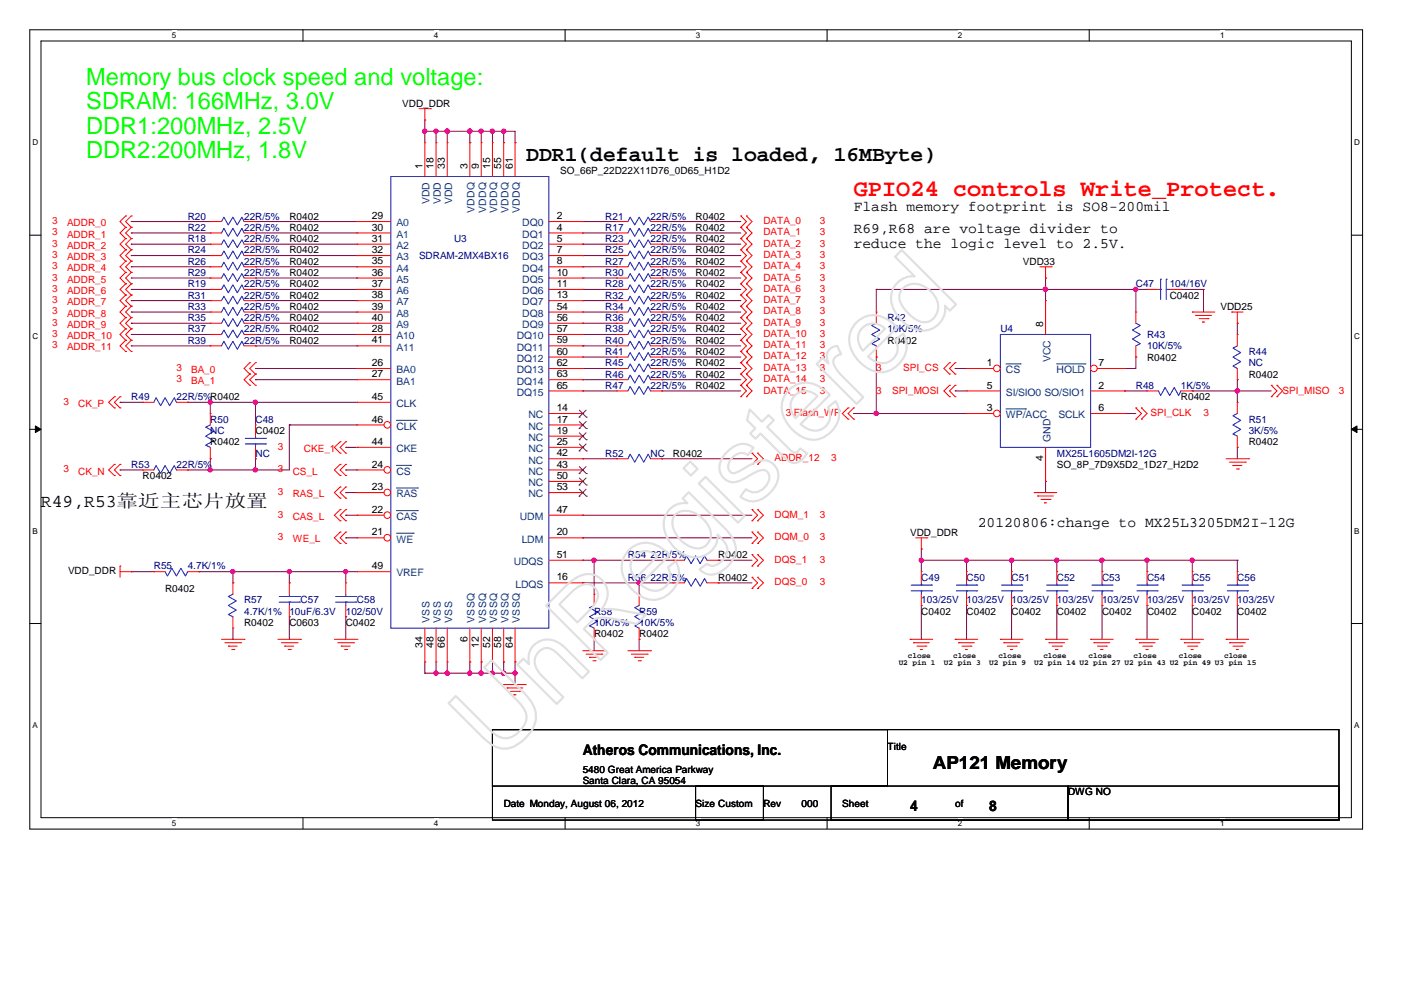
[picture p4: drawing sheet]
<svg xmlns="http://www.w3.org/2000/svg" width="297mm" height="210mm" viewBox="0 0 297 210" stroke-linecap="round" stroke-linejoin="round" font-family="sans-serif">
<defs><g id="words">
<text font-size="22.7" fill="#e0e0e0" x="105.1" y="161.5" transform="rotate(-45 105.1 161.5)">UnRegistered</text>
<g font-size="5" fill="#0f0">
<text x="18.2" y="17.9">Memory bus clock speed and voltage:</text>
<text x="18.2" y="23.1">SDRAM: 166MHz, 3.0V</text>
<text x="18.2" y="28.3">DDR1:200MHz, 2.5V</text>
<text x="18.2" y="33.4">DDR2:200MHz, 1.8V</text>
</g>
<text font-size="5" fill="#f00" x="180.6" y="41.5">GPIO24 controls Write_Protect.</text>
<text font-size="4.5" x="111.3" y="33.9">DDR1(default is loaded, 16MByte)</text>
<g font-size="3.8">
<text x="8.7" y="107.3">R49,R53靠近主芯片放置</text>
<text x="197.3" y="162.6">AP121 Memory</text>
</g>
<g font-size="3.1">
<text x="180.6" y="44.6">Flash memory footprint is SO8-200mil</text>
<text x="180.6" y="49.3">R69,R68 are voltage divider to</text>
<text x="180.6" y="52.4">reduce the logic level to 2.5V.</text>
<text x="206.8" y="111.4">20120806:change to MX25L3205DM2I-12G</text>
<text x="123.3" y="159.6">Atheros Communications, Inc.</text>
<text x="192.5" y="171.5">4</text>
<text x="209.2" y="171.5">8</text>
</g>
<g font-size="2.2">
<text x="89.4" y="35.7" transform="rotate(-90 89.4 35.7)">1</text>
<text x="91.7" y="35.7" transform="rotate(-90 91.7 35.7)">18</text>
<text x="94.1" y="35.7" transform="rotate(-90 94.1 35.7)">33</text>
<text x="98.9" y="35.7" transform="rotate(-90 98.9 35.7)">3</text>
<text x="101.3" y="35.7" transform="rotate(-90 101.3 35.7)">9</text>
<text x="103.7" y="35.7" transform="rotate(-90 103.7 35.7)">15</text>
<text x="106" y="35.7" transform="rotate(-90 106 35.7)">55</text>
<text x="108.5" y="35.7" transform="rotate(-90 108.5 35.7)">61</text>
<text x="78.6" y="46.3">29</text>
<text x="117.8" y="46.3">2</text>
<text x="78.6" y="48.8">30</text>
<text x="78.6" y="51.1">31</text>
<text x="78.6" y="53.5">32</text>
<text x="117.8" y="48.8">4</text>
<text x="117.8" y="51.1">5</text>
<text x="117.8" y="53.5">7</text>
<text x="78.6" y="55.9">35</text>
<text x="78.6" y="58.3">36</text>
<text x="117.8" y="55.9">8</text>
<text x="117.8" y="58.3">10</text>
<text x="78.6" y="60.7">37</text>
<text x="78.6" y="63.1">38</text>
<text x="78.6" y="65.5">39</text>
<text x="117.8" y="60.7">11</text>
<text x="117.8" y="63.1">13</text>
<text x="117.8" y="65.5">54</text>
<text x="78.6" y="67.9">40</text>
<text x="78.6" y="70.2">28</text>
<text x="117.8" y="67.9">56</text>
<text x="117.8" y="70.2">57</text>
<text x="220.7" y="69.1" transform="rotate(-90 220.7 69.1)">8</text>
<text x="78.6" y="72.6">41</text>
<text x="78.6" y="77.4">26</text>
<text x="117.8" y="72.6">59</text>
<text x="117.8" y="75">60</text>
<text x="117.8" y="77.4">62</text>
<text x="208.8" y="77.4">1</text>
<text x="232.4" y="77.4">7</text>
<text x="78.6" y="79.8">27</text>
<text x="117.8" y="79.8">63</text>
<text x="117.8" y="82.2">65</text>
<text x="208.8" y="82.2">5</text>
<text x="232.4" y="82.2">2</text>
<text x="78.6" y="89.4">46</text>
<text x="78.6" y="84.6">45</text>
<text x="117.8" y="89.4">17</text>
<text x="117.8" y="86.9">14</text>
<text x="208.8" y="86.9">3</text>
<text x="232.4" y="86.9">6</text>
<text x="78.6" y="94.1">44</text>
<text x="117.8" y="94.1">25</text>
<text x="117.8" y="91.7">19</text>
<text x="78.6" y="98.9">24</text>
<text x="117.8" y="96.5">42</text>
<text x="117.8" y="101.3">50</text>
<text x="117.8" y="98.9">43</text>
<text x="220.7" y="97.5" transform="rotate(-90 220.7 97.5)">4</text>
<text x="78.6" y="103.7">23</text>
<text x="117.8" y="103.7">53</text>
<text x="78.6" y="113.2">21</text>
<text x="78.6" y="108.5">22</text>
<text x="117.8" y="113.2">20</text>
<text x="117.8" y="108.5">47</text>
<text x="117.8" y="118">51</text>
<text x="78.6" y="120.4">49</text>
<text x="117.8" y="122.8">16</text>
<text x="89.4" y="136.9" transform="rotate(-90 89.4 136.9)">34</text>
<text x="91.7" y="136.9" transform="rotate(-90 91.7 136.9)">48</text>
<text x="94.1" y="136.9" transform="rotate(-90 94.1 136.9)">66</text>
<text x="98.9" y="135.7" transform="rotate(-90 98.9 135.7)">6</text>
<text x="101.3" y="136.9" transform="rotate(-90 101.3 136.9)">12</text>
<text x="103.7" y="136.9" transform="rotate(-90 103.7 136.9)">52</text>
<text x="106" y="136.9" transform="rotate(-90 106 136.9)">58</text>
<text x="108.5" y="136.9" transform="rotate(-90 108.5 136.9)">64</text>
</g>
<g font-size="2.2" fill="#004080">
<text x="83.9" y="47.9">A0</text>
<text x="90.9" y="43.2" transform="rotate(-90 90.9 43.2)">VDD</text>
<text x="93.3" y="43.2" transform="rotate(-90 93.3 43.2)">VDD</text>
<text x="95.6" y="43.2" transform="rotate(-90 95.6 43.2)">VDD</text>
<text x="100.4" y="45" transform="rotate(-90 100.4 45)">VDDQ</text>
<text x="102.8" y="45" transform="rotate(-90 102.8 45)">VDDQ</text>
<text x="105.2" y="45" transform="rotate(-90 105.2 45)">VDDQ</text>
<text x="107.6" y="45" transform="rotate(-90 107.6 45)">VDDQ</text>
<text x="110" y="45" transform="rotate(-90 110 45)">VDDQ</text>
<text x="110.5" y="47.9">DQ0</text>
<text x="83.9" y="50.3">A1</text>
<text x="83.9" y="52.7">A2</text>
<text x="110.5" y="50.3">DQ1</text>
<text x="110.5" y="52.7">DQ2</text>
<text x="83.9" y="55.1">A3</text>
<text x="83.9" y="57.4">A4</text>
<text x="83.9" y="59.8">A5</text>
<text x="110.5" y="55.1">DQ3</text>
<text x="110.5" y="57.4">DQ4</text>
<text x="110.5" y="59.8">DQ5</text>
<text x="83.9" y="62.2">A6</text>
<text x="83.9" y="64.6">A7</text>
<text x="110.5" y="62.2">DQ6</text>
<text x="110.5" y="64.6">DQ7</text>
<text x="83.9" y="67">A8</text>
<text x="83.9" y="69.4">A9</text>
<text x="83.9" y="71.7">A10</text>
<text x="109.3" y="71.7">DQ10</text>
<text x="110.5" y="67">DQ8</text>
<text x="110.5" y="69.4">DQ9</text>
<text x="83.9" y="74.2">A11</text>
<text x="109.3" y="74.2">DQ11</text>
<text x="109.3" y="76.5">DQ12</text>
<text x="222.2" y="76.6" transform="rotate(-90 222.2 76.6)">VCC</text>
<text x="83.9" y="78.9">BA0</text>
<text x="83.9" y="81.3">BA1</text>
<text x="109.3" y="78.9">DQ13</text>
<text x="109.3" y="81.3">DQ14</text>
<text x="109.3" y="83.7">DQ15</text>
<text x="212.8" y="78.9">CS</text>
<text x="212.8" y="83.7">SI/SIO0 SO/SIO1</text>
<text x="223.5" y="78.9">HOLD</text>
<text x="83.9" y="86.1">CLK</text>
<text x="111.8" y="88.5">NC</text>
<text x="212.8" y="88.5">WP/ACC</text>
<text x="223.9" y="88.5">SCLK</text>
<text x="83.9" y="95.6">CKE</text>
<text x="83.9" y="90.9">CLK</text>
<text x="111.8" y="90.9">NC</text>
<text x="111.8" y="95.6">NC</text>
<text x="111.8" y="93.3">NC</text>
<text x="222.2" y="93.4" transform="rotate(-90 222.2 93.4)">GND</text>
<text x="83.9" y="100.4">CS</text>
<text x="111.8" y="98">NC</text>
<text x="111.8" y="100.4">NC</text>
<text x="83.9" y="105.2">RAS</text>
<text x="111.8" y="102.8">NC</text>
<text x="111.8" y="105.2">NC</text>
<text x="83.9" y="110">CAS</text>
<text x="110" y="110">UDM</text>
<text x="83.9" y="114.8">WE</text>
<text x="108.7" y="119.5">UDQS</text>
<text x="110.4" y="114.8">LDM</text>
<text x="83.9" y="121.9">VREF</text>
<text x="109" y="124.3">LDQS</text>
<text x="90.9" y="131.6" transform="rotate(-90 90.9 131.6)">VSS</text>
<text x="93.3" y="131.6" transform="rotate(-90 93.3 131.6)">VSS</text>
<text x="95.6" y="131.6" transform="rotate(-90 95.6 131.6)">VSS</text>
<text x="100.4" y="131.6" transform="rotate(-90 100.4 131.6)">VSSQ</text>
<text x="102.8" y="131.6" transform="rotate(-90 102.8 131.6)">VSSQ</text>
<text x="105.2" y="131.6" transform="rotate(-90 105.2 131.6)">VSSQ</text>
<text x="107.6" y="131.6" transform="rotate(-90 107.6 131.6)">VSSQ</text>
<text x="110" y="131.6" transform="rotate(-90 110 131.6)">VSSQ</text>
</g>
<g font-size="2.1">
<text x="85.1" y="22.6">VDD_DDR</text>
<text x="118.5" y="36.9">SO_66P_22D22X11D76_0D65_H1D2</text>
<text x="61.2" y="46.4">R0402</text>
<text x="147.1" y="46.4">R0402</text>
<text x="61.2" y="48.8">R0402</text>
<text x="61.2" y="51.2">R0402</text>
<text x="61.2" y="53.6">R0402</text>
<text x="147.1" y="48.8">R0402</text>
<text x="147.1" y="51.2">R0402</text>
<text x="147.1" y="53.6">R0402</text>
<text x="61.2" y="58.4">R0402</text>
<text x="61.2" y="56">R0402</text>
<text x="147.1" y="56">R0402</text>
<text x="147.1" y="58.4">R0402</text>
<text x="216.4" y="56">VDD33</text>
<text x="61.2" y="65.5">R0402</text>
<text x="61.2" y="63.2">R0402</text>
<text x="61.2" y="60.7">R0402</text>
<text x="147.1" y="60.7">R0402</text>
<text x="147.1" y="63.2">R0402</text>
<text x="147.1" y="65.5">R0402</text>
<text x="247.4" y="63.2">C0402</text>
<text x="258.2" y="65.5">VDD25</text>
<text x="61.2" y="67.9">R0402</text>
<text x="61.2" y="70.3">R0402</text>
<text x="147.1" y="67.9">R0402</text>
<text x="147.1" y="70.3">R0402</text>
<text x="61.2" y="72.7">R0402</text>
<text x="147.1" y="77.5">R0402</text>
<text x="147.1" y="72.7">R0402</text>
<text x="147.1" y="75.1">R0402</text>
<text x="187.7" y="72.7">R0402</text>
<text x="242.6" y="76.3">R0402</text>
<text x="147.1" y="79.9">R0402</text>
<text x="147.1" y="82.2">R0402</text>
<text x="264.2" y="79.9">R0402</text>
<text x="249.8" y="84.6">R0402</text>
<text x="44.5" y="94.2">R0402</text>
<text x="54.1" y="91.8">C0402</text>
<text x="264.2" y="94.2">R0402</text>
<text x="30.2" y="101.3">R0402</text>
<text x="142.4" y="96.6">R0402</text>
<text x="223.6" y="99">SO_8P_7D9X5D2_1D27_H2D2</text>
<text x="192.5" y="113.3">VDD_DDR</text>
<text x="151.9" y="118.1">R0402</text>
<text x="14.4" y="121.4">VDD_DDR</text>
<text x="34.9" y="125.2">R0402</text>
<text x="151.9" y="122.8">R0402</text>
<text x="194.9" y="130">C0402</text>
<text x="204.5" y="130">C0402</text>
<text x="214" y="130">C0402</text>
<text x="223.6" y="130">C0402</text>
<text x="233.1" y="130">C0402</text>
<text x="242.6" y="130">C0402</text>
<text x="252.2" y="130">C0402</text>
<text x="261.7" y="130">C0402</text>
<text x="51.6" y="132.4">R0402</text>
<text x="61.2" y="132.4">C0603</text>
<text x="73.1" y="132.4">C0402</text>
<text x="125.7" y="134.8">R0402</text>
<text x="135.2" y="134.8">R0402</text>
<text x="187.7" y="158.7">Title</text>
<text x="123.3" y="163.4">5480 Great America Parkway</text>
<text x="123.3" y="165.8">Santa Clara, CA 95054</text>
<text x="106.5" y="170.6">Date Monday, August 06, 2012</text>
<text x="147.1" y="170.6">Size Custom</text>
<text x="161.5" y="170.6">Rev</text>
<text x="169.6" y="170.6">000</text>
<text x="178.2" y="170.6">Sheet</text>
<text x="202" y="170.6">of</text>
<text x="225.9" y="168.2">DWG NO</text>
</g>
<g font-size="2.1" fill="#f00">
<text x="11" y="47.4">3</text>
<text x="14.2" y="47.9">ADDR_0</text>
<text x="161.5" y="47.4">DATA_0</text>
<text x="173.4" y="47.4">3</text>
<text x="11" y="49.8">3</text>
<text x="11" y="52.1">3</text>
<text x="14.2" y="50.2">ADDR_1</text>
<text x="14.2" y="52.7">ADDR_2</text>
<text x="161.5" y="49.8">DATA_1</text>
<text x="161.5" y="52.1">DATA_2</text>
<text x="173.4" y="49.8">3</text>
<text x="173.4" y="52.1">3</text>
<text x="11" y="54.6">3</text>
<text x="11" y="56.9">3</text>
<text x="11" y="59.3">3</text>
<text x="14.2" y="55">ADDR_3</text>
<text x="14.2" y="57.4">ADDR_4</text>
<text x="14.2" y="59.8">ADDR_5</text>
<text x="161.5" y="54.6">DATA_3</text>
<text x="161.5" y="56.9">DATA_4</text>
<text x="161.5" y="59.3">DATA_5</text>
<text x="173.4" y="54.6">3</text>
<text x="173.4" y="56.9">3</text>
<text x="173.4" y="59.3">3</text>
<text x="11" y="61.7">3</text>
<text x="11" y="64.1">3</text>
<text x="14.2" y="62.2">ADDR_6</text>
<text x="14.2" y="64.6">ADDR_7</text>
<text x="161.5" y="61.7">DATA_6</text>
<text x="161.5" y="64.1">DATA_7</text>
<text x="173.4" y="61.7">3</text>
<text x="173.4" y="64.1">3</text>
<text x="11" y="66.5">3</text>
<text x="11" y="68.9">3</text>
<text x="11" y="71.3">3</text>
<text x="14.2" y="67">ADDR_8</text>
<text x="14.2" y="69.3">ADDR_9</text>
<text x="14.2" y="71.7">ADDR_10</text>
<text x="161.5" y="66.5">DATA_8</text>
<text x="161.5" y="68.9">DATA_9</text>
<text x="161.5" y="71.3">DATA_10</text>
<text x="173.4" y="66.5">3</text>
<text x="173.4" y="68.9">3</text>
<text x="173.4" y="71.3">3</text>
<text x="11" y="73.7">3</text>
<text x="14.2" y="74.1">ADDR_11</text>
<text x="161.5" y="73.7">DATA_11</text>
<text x="161.5" y="76">DATA_12</text>
<text x="173.4" y="73.7">3</text>
<text x="173.4" y="76">3</text>
<text x="37.3" y="80.8">3</text>
<text x="37.3" y="78.4">3</text>
<text x="40.4" y="81.3">BA_1</text>
<text x="40.4" y="78.9">BA_0</text>
<text x="161.5" y="78.4">DATA_13</text>
<text x="161.5" y="80.8">DATA_14</text>
<text x="161.5" y="83.2">DATA_15</text>
<text x="173.4" y="78.4">3</text>
<text x="173.4" y="80.8">3</text>
<text x="173.4" y="83.2">3</text>
<text x="185.4" y="83.2">3</text>
<text x="185.4" y="78.4">3</text>
<text x="188.7" y="83.2">SPI_MOSI</text>
<text x="191.1" y="78.4">SPI_CS</text>
<text x="271.3" y="83.2">SPI_MISO</text>
<text x="283.2" y="83.2">3</text>
<text x="13.5" y="85.6">3</text>
<text x="16.5" y="86.1">CK_P</text>
<text x="166.2" y="88">3 Flash_WP</text>
<text x="243.4" y="88">SPI_CLK</text>
<text x="254.6" y="88">3</text>
<text x="58.8" y="95.2">3</text>
<text x="64.3" y="95.6">CKE_1</text>
<text x="13.5" y="99.9">3</text>
<text x="16.5" y="100.4">CK_N</text>
<text x="58.8" y="99.9">3</text>
<text x="61.9" y="100.4">CS_L</text>
<text x="163.9" y="97.5">ADDR_12</text>
<text x="175.8" y="97.5">3</text>
<text x="58.8" y="104.7">3</text>
<text x="61.9" y="105.1">RAS_L</text>
<text x="58.8" y="109.5">3</text>
<text x="61.9" y="109.9">CAS_L</text>
<text x="163.9" y="109.5">DQM_1</text>
<text x="173.4" y="109.5">3</text>
<text x="58.8" y="114.2">3</text>
<text x="61.9" y="114.7">WE_L</text>
<text x="163.9" y="119">DQS_1</text>
<text x="163.9" y="114.2">DQM_0</text>
<text x="173.4" y="119">3</text>
<text x="173.4" y="114.2">3</text>
<text x="163.9" y="123.8">DQS_0</text>
<text x="173.4" y="123.8">3</text>
</g>
<g font-size="2.1" fill="#000080">
<text x="39.7" y="46.4">R20</text>
<text x="51.6" y="46.4">22R/5%</text>
<text x="128.1" y="46.4">R21</text>
<text x="137.6" y="46.4">22R/5%</text>
<text x="39.7" y="48.8">R22</text>
<text x="39.7" y="51.2">R18</text>
<text x="39.7" y="53.6">R24</text>
<text x="51.6" y="48.8">22R/5%</text>
<text x="51.6" y="51.2">22R/5%</text>
<text x="51.6" y="53.6">22R/5%</text>
<text x="96" y="51.2">U3</text>
<text x="128.1" y="48.8">R17</text>
<text x="128.1" y="51.2">R23</text>
<text x="128.1" y="53.6">R25</text>
<text x="137.6" y="48.8">22R/5%</text>
<text x="137.6" y="51.2">22R/5%</text>
<text x="137.6" y="53.6">22R/5%</text>
<text x="39.7" y="58.4">R29</text>
<text x="39.7" y="56">R26</text>
<text x="51.6" y="58.4">22R/5%</text>
<text x="51.6" y="56">22R/5%</text>
<text x="88.6" y="54.8">SDRAM-2MX4BX16</text>
<text x="128.1" y="56">R27</text>
<text x="128.1" y="58.4">R30</text>
<text x="137.6" y="56">22R/5%</text>
<text x="137.6" y="58.4">22R/5%</text>
<text x="39.7" y="65.5">R33</text>
<text x="39.7" y="63.2">R31</text>
<text x="39.7" y="60.7">R19</text>
<text x="51.6" y="65.5">22R/5%</text>
<text x="51.6" y="63.2">22R/5%</text>
<text x="51.6" y="60.7">22R/5%</text>
<text x="128.1" y="60.7">R28</text>
<text x="128.1" y="63.2">R32</text>
<text x="128.1" y="65.5">R34</text>
<text x="137.6" y="60.7">22R/5%</text>
<text x="137.6" y="63.2">22R/5%</text>
<text x="137.6" y="65.5">22R/5%</text>
<text x="240.3" y="60.7">C47</text>
<text x="247.4" y="60.7">104/16V</text>
<text x="39.7" y="67.9">R35</text>
<text x="39.7" y="70.3">R37</text>
<text x="51.6" y="67.9">22R/5%</text>
<text x="51.6" y="70.3">22R/5%</text>
<text x="128.1" y="67.9">R36</text>
<text x="128.1" y="70.3">R38</text>
<text x="137.6" y="67.9">22R/5%</text>
<text x="137.6" y="70.3">22R/5%</text>
<text x="187.7" y="67.9">R42</text>
<text x="187.7" y="70.3">10K/5%</text>
<text x="211.6" y="70.3">U4</text>
<text x="242.6" y="71.5">R43</text>
<text x="39.7" y="72.7">R39</text>
<text x="51.6" y="72.7">22R/5%</text>
<text x="128.1" y="77.5">R45</text>
<text x="128.1" y="72.7">R40</text>
<text x="128.1" y="75.1">R41</text>
<text x="137.6" y="77.5">22R/5%</text>
<text x="137.6" y="72.7">22R/5%</text>
<text x="137.6" y="75.1">22R/5%</text>
<text x="242.6" y="73.9">10K/5%</text>
<text x="264.2" y="75.1">R44</text>
<text x="264.2" y="77.5">NC</text>
<text x="128.1" y="79.9">R46</text>
<text x="128.1" y="82.2">R47</text>
<text x="137.6" y="79.9">22R/5%</text>
<text x="137.6" y="82.2">22R/5%</text>
<text x="240.3" y="82.2">R48</text>
<text x="249.8" y="82.2">1K/5%</text>
<text x="27.8" y="84.6">R49</text>
<text x="37.3" y="84.6">22R/5%R0402</text>
<text x="44.5" y="89.4">R50</text>
<text x="54.1" y="89.4">C48</text>
<text x="264.2" y="89.4">R51</text>
<text x="44.5" y="91.8">NC</text>
<text x="264.2" y="91.8">3K/5%</text>
<text x="27.8" y="99">R53</text>
<text x="37.3" y="99">22R/5%</text>
<text x="54.1" y="96.6">NC</text>
<text x="128.1" y="96.6">R52</text>
<text x="137.6" y="96.6">NC</text>
<text x="223.6" y="96.6">MX25L1605DM2I-12G</text>
<text x="132.8" y="118.1">R54</text>
<text x="137.6" y="118.1">22R/5%</text>
<text x="32.5" y="120.4">R55</text>
<text x="39.7" y="120.4">4.7K/1%</text>
<text x="132.8" y="122.8">R56</text>
<text x="137.6" y="122.8">22R/5%</text>
<text x="194.9" y="122.8">C49</text>
<text x="204.5" y="122.8">C50</text>
<text x="214" y="122.8">C51</text>
<text x="223.6" y="122.8">C52</text>
<text x="233.1" y="122.8">C53</text>
<text x="242.6" y="122.8">C54</text>
<text x="252.2" y="122.8">C55</text>
<text x="261.7" y="122.8">C56</text>
<text x="51.6" y="127.6">R57</text>
<text x="51.6" y="130">4.7K/1%</text>
<text x="61.2" y="130">10uF/6.3V</text>
<text x="63.6" y="127.6">C57</text>
<text x="73.1" y="130">102/50V</text>
<text x="75.5" y="127.6">C58</text>
<text x="125.7" y="130">R58</text>
<text x="135.2" y="130">R59</text>
<text x="194.9" y="127.6">103/25V</text>
<text x="204.5" y="127.6">103/25V</text>
<text x="214" y="127.6">103/25V</text>
<text x="223.6" y="127.6">103/25V</text>
<text x="233.1" y="127.6">103/25V</text>
<text x="242.6" y="127.6">103/25V</text>
<text x="252.2" y="127.6">103/25V</text>
<text x="261.7" y="127.6">103/25V</text>
<text x="125.7" y="132.4">10K/5%</text>
<text x="135.2" y="132.4">10K/5%</text>
</g>
<g font-size="1.7">
<text x="36.4" y="8.1">5</text>
<text x="91.8" y="8.1">4</text>
<text x="147.2" y="8.1">3</text>
<text x="202.6" y="8.1">2</text>
<text x="258.1" y="8.1">1</text>
<text x="6.9" y="30.7">D</text>
<text x="286.5" y="30.7">D</text>
<text x="6.9" y="71.8">C</text>
<text x="286.5" y="71.8">C</text>
<text x="6.9" y="112.9">B</text>
<text x="286.5" y="112.9">B</text>
<text x="190.1" y="140.7">U2 pin 1</text>
<text x="192.1" y="139.1">close</text>
<text x="199.7" y="140.7">U2 pin 3</text>
<text x="201.6" y="139.1">close</text>
<text x="209.2" y="140.7">U2 pin 9</text>
<text x="211.2" y="139.1">close</text>
<text x="218.8" y="140.7">U2 pin 14 U2 pin 27 U2 pin 43 U2 pin 49 U3 pin 15</text>
<text x="220.7" y="139.1">close</text>
<text x="230.3" y="139.1">close</text>
<text x="239.8" y="139.1">close</text>
<text x="249.4" y="139.1">close</text>
<text x="258.9" y="139.1">close</text>
<text x="6.9" y="153.9">A</text>
<text x="286.5" y="153.9">A</text>
<text x="36.4" y="174.7">5</text>
<text x="91.8" y="174.7">4</text>
<text x="147.2" y="174.7">3</text>
<text x="202.6" y="174.7">2</text>
<text x="258.1" y="174.7">1</text>
</g>
</g></defs>
<path d="M6.3 6.3h281.9v169h-281.9zM8.7 8.7h277.2v164.2h-277.2z" fill="none" stroke="#000" stroke-width=".21"/>
<g fill="#fff">
<path d="M36.4 6.6h.9v1.9h-.9z"/>
<path d="M36.4 173.2h.9v1.9h-.9z"/>
</g>
<path d="M64.1 6.3v2.4M64.1 172.9v2.4" fill="none" stroke="#000" stroke-width=".21"/>
<g fill="#fff">
<path d="M91.8 6.6h.9v1.9h-.9z"/>
<path d="M91.8 173.2h.9v1.9h-.9z"/>
</g>
<path d="M119.5 6.3v2.4M119.5 172.9v2.4" fill="none" stroke="#000" stroke-width=".21"/>
<g fill="#fff">
<path d="M147.2 6.6h1v1.9h-1z"/>
<path d="M147.2 173.2h1v1.9h-1z"/>
</g>
<path d="M175 6.3v2.4M175 172.9v2.4" fill="none" stroke="#000" stroke-width=".21"/>
<g fill="#fff">
<path d="M202.6 6.6h1v1.9h-1z"/>
<path d="M202.6 173.2h1v1.9h-1z"/>
</g>
<path d="M230.4 6.3v2.4M230.4 172.9v2.4" fill="none" stroke="#000" stroke-width=".21"/>
<g fill="#fff">
<path d="M258.1 6.6h.9v1.9h-.9z"/>
<path d="M258.1 173.2h.9v1.9h-.9z"/>
<path d="M6.9 29.2h1.2v1.9h-1.2z"/>
<path d="M286.5 29.2h1.2v1.9h-1.2z"/>
<path d="M6.9 70.3h1.2v1.9h-1.2z"/>
<path d="M286.5 70.3h1.2v1.9h-1.2z"/>
</g>
<path d="M6.3 49.7h2.4M285.9 49.7h2.3" fill="none" stroke="#000" stroke-width=".21"/>
<g fill="#fff">
<path d="M6.9 111.3h1.1v1.9h-1.1z"/>
<path d="M286.5 111.3h1.1v1.9h-1.1z"/>
</g>
<path d="M6.3 90.8h2.4M285.9 90.8h2.3" fill="none" stroke="#000" stroke-width=".21"/>
<path d="M7.5 90.1l1.2 .7-1.2 .7zM285.9 90.8l1.2-.7v1.4z" fill="#000" stroke="#000" stroke-width=".21"/>
<g fill="#fff">
<path d="M6.9 152.4h1.1v1.9h-1.1z"/>
<path d="M286.5 152.4h1.1v1.9h-1.1z"/>
</g>
<path d="M6.3 131.9h2.4M285.9 131.9h2.3M104.2 154.3h179v19.1h-179zM104.2 154.3h83.5v11.9h-83.5zM147.1 166.2h14.4v7.2h-14.4zM175.8 166.2h50.1v7.2h-50.1zM225.9 166.2h57.3v7.2h-57.3z" fill="none" stroke="#000" stroke-width=".21"/>
<g fill="none" stroke="#800040" stroke-width=".21">
<path d="M89.9 27.8h.1M89.9 25.4h.1M89.9 27.8h19.1v2.4M89.9 25.4v4.8M92.2 27.8h.1M92.2 27.8v2.4M94.6 27.8h.1M94.6 27.8v2.4M99.4 30.2h.1M99.4 27.8h.1M99.4 27.8v2.4M101.8 27.8h.1"/>
<path d="M101.8 27.8v2.4M104.2 27.8h.1M104.2 27.8v2.4M106.5 27.8h.1M106.5 30.2h.1M106.5 27.8v2.4M109 30.2h.1M27.8 49.3h.1M27.8 51.6h.1M27.8 46.9h.1M27.8 54.1h.1M27.8 56.4h.1"/>
<path d="M27.8 58.8h.1M27.8 49.3h16.7M27.8 51.6h16.7M27.8 54.1h16.7M27.8 56.4h16.7M27.8 58.8h16.7M27.8 46.9h16.7M54.1 49.3h.1M54.1 51.6h.1M54.1 54.1h.1M54.1 56.4h.1M54.1 58.8h.1"/>
<path d="M54.1 46.9h.1M54.1 49.3h21.4M54.1 51.6h21.4M54.1 54.1h21.4M54.1 56.4h21.4M54.1 58.8h21.4M54.1 46.9h21.4M123.3 49.3h.1M123.3 51.6h.1M123.3 54.1h.1M123.3 56.4h.1M123.3 58.8h.1"/>
<path d="M123.3 46.9h.1M123.3 49.3h7.1M123.3 51.6h7.1M123.3 54.1h7.1M123.3 56.4h7.1M123.3 58.8h7.1M123.3 46.9h7.1M140 46.9h.1M140 49.3h.1M140 51.6h.1M140 54.1h.1M140 56.4h.1"/>
<path d="M140 58.8h.1M140 49.3h16.7M140 51.6h16.7M140 54.1h16.7M140 56.4h16.7M140 58.8h16.7M140 46.9h16.7M221.2 58.8h.1M221.2 58.8v4.8M27.8 61.2h.1M27.8 63.6h.1M27.8 66h.1"/>
<path d="M27.8 68.4h.1M27.8 70.7h.1M27.8 73.1h.1M27.8 66h16.7M27.8 61.2h16.7M27.8 68.4h16.7M27.8 70.7h16.7M27.8 63.6h16.7M27.8 73.1h16.7M54.1 77.9h.1M54.1 66h.1M54.1 61.2h.1"/>
<path d="M54.1 68.4h.1M54.1 70.7h.1M54.1 63.6h.1M54.1 73.1h.1M54.1 77.9h21.4M54.1 66h21.4M54.1 61.2h21.4M54.1 68.4h21.4M54.1 70.7h21.4M54.1 63.6h21.4M54.1 73.1h21.4M123.3 61.2h.1"/>
<path d="M123.3 63.6h.1M123.3 66h.1M123.3 68.4h.1M123.3 70.7h.1M123.3 73.1h.1M123.3 75.5h.1M123.3 77.9h.1M123.3 77.9h7.1M123.3 66h7.1M123.3 61.2h7.1M123.3 68.4h7.1M123.3 70.7h7.1"/>
<path d="M123.3 63.6h7.1M123.3 73.1h7.1M123.3 75.5h7.1M140 68.4h.1M140 70.7h.1M140 73.1h.1M140 75.5h.1M140 77.9h.1M140 61.2h.1M140 63.6h.1M140 66h.1M140 77.9h16.7"/>
<path d="M140 66h16.7M140 61.2h16.7M140 68.4h16.7M140 70.7h16.7M140 63.6h16.7M140 73.1h16.7M140 75.5h16.7M185.4 75.5h.1M185.4 61.2h.1M185.4 61.2h57.2M185.4 61.2v4.8M185.4 75.5v12"/>
<path d="M202 77.9h.1M202 77.9h2.5M221.2 61.2h.1M237.9 77.9h.1M240.3 61.2h.1M240.3 75.5h.1M240.3 75.5v2.4h-2.4M240.3 61.2v4.8M249.8 61.2h.1M249.8 61.2h4.8M254.6 61.2h.1M254.6 61.2v4.8"/>
<path d="M261.7 68.4h.1M261.7 68.4v2.3M25.4 99.4h.1M25.4 85.1h.1M25.4 99.4h4.8M25.4 85.1h4.8M39.7 85.1h.1M39.7 99.4h.1M39.7 85.1h35.8M44.5 85.1h.1M44.5 97h.1M44.5 99.4h.1"/>
<path d="M44.5 85.1v2.4M44.5 97v2.4M54.1 80.3h.1M54.1 85.1h.1M54.1 99.4h.1M54.1 97h.1M54.1 80.3h21.4M54.1 85.1v4.8M54.1 97v2.4M61.2 89.9h.1M61.2 89.9v9.5h-21.5M61.2 89.9h14.3"/>
<path d="M73.1 94.6h.1M73.1 99.4h.1M73.1 99.4h2.4M73.1 94.6h2.4M123.3 97h.1M123.3 80.3h.1M123.3 82.7h.1M123.3 80.3h7.1M123.3 97h7.1M123.3 82.7h7.1M140 97h.1M140 82.7h.1"/>
<path d="M140 80.3h.1M140 80.3h16.7M140 97h19.1M140 82.7h16.7M180.6 87.5h.1M180.6 87.5h23.9M185.4 87.5h.1M202 82.7h.1M202 82.7h2.5M237.9 82.7h.1M237.9 87.5h.1M237.9 82.7h4.7"/>
<path d="M237.9 87.5h2.4M252.2 82.7h.1M252.2 82.7h16.7M261.7 82.7h.1M261.7 94.6h.1M261.7 80.3h.1M261.7 80.3v4.8M261.7 94.6v2.4M73.1 104.2h.1M73.1 109h.1M73.1 113.7h.1M73.1 104.2h2.4"/>
<path d="M73.1 109h2.4M73.1 113.7h2.4M123.3 109h.1M123.3 113.7h.1M123.3 118.5h.1M123.3 109h35.8M123.3 113.7h35.8M123.3 118.5h19.1M125.7 118.5h.1M125.7 118.5v7.2M151.9 118.5h.1M151.9 118.5h7.2"/>
<path d="M194.9 116.1h.1M194.9 118.5h.1M194.9 118.5h66.8M194.9 116.1v4.8M204.5 118.5h.1M204.5 118.5v2.4M214 118.5h.1M214 118.5v2.4M221.2 101.8h.1M221.2 101.8v2.4M223.6 118.5h.1M223.6 118.5v2.4"/>
<path d="M233.1 118.5h.1M233.1 118.5v2.4M242.6 118.5h.1M242.6 118.5v2.4M252.2 118.5h.1M252.2 118.5v2.4M261.7 118.5h.1M261.7 118.5v2.4M27.8 120.9h.1M27.8 120.9h4.7M42.1 120.9h.1M42.1 120.9h33.4"/>
<path d="M49.3 135.2h.1M49.3 123.3h.1M49.3 120.9h.1M49.3 120.9v2.4M49.3 132.8v2.4M61.2 130.4h.1M61.2 120.9h.1M61.2 123.3h.1M61.2 120.9v2.4M61.2 130.4v4.8M73.1 120.9h.1M73.1 130.4h.1"/>
<path d="M73.1 120.9v2.4M73.1 130.4v4.8M89.9 140h.1M89.9 140v2.4M92.2 140v2.4M94.6 140v2.4M99.4 140h.1M99.4 140v2.4M101.8 140h.1M101.8 140v2.4M104.2 140h.1M104.2 140v2.4"/>
<path d="M106.5 140h.1M106.5 140v2.4M109 140h.1M109 140v4.8M123.3 123.3h.1M123.3 123.3h19.1M125.7 135.2h.1M125.7 135.2v2.4M135.2 123.3h.1M135.2 135.2h.1M135.2 123.3v2.4M135.2 135.2v2.4"/>
<path d="M151.9 123.3h.1M151.9 123.3h7.2M194.9 128.1h.1M194.9 128.1v7.1M204.5 128.1h.1M204.5 128.1v7.1M214 128.1h.1M214 128.1v7.1M223.6 128.1h.1M223.6 128.1v7.1M233.1 128.1h.1M233.1 128.1v7.1"/>
<path d="M242.6 128.1h.1M242.6 128.1v7.1M252.2 128.1h.1M252.2 128.1v7.1M261.7 128.1h.1M261.7 128.1v7.1M89.9 142.4h.1M89.9 142.4h19.1M92.2 142.4h.1M94.6 142.4h.1M99.4 142.4h.1M101.8 142.4h.1"/>
<path d="M104.2 142.4h.1M106.5 142.4h.1M109 142.4h.1"/>
</g>
<g fill="#f0f" stroke="#f0f" stroke-width=".21">
<circle cx="108.9" cy="142.4" r=".46"/>
<circle cx="99.4" cy="142.4" r=".46"/>
<circle cx="54" cy="85.1" r=".46"/>
<circle cx="135.2" cy="123.2" r=".44"/>
<circle cx="106.6" cy="27.7" r=".46"/>
<circle cx="125.6" cy="118.5" r=".47"/>
<circle cx="73.1" cy="120.9" r=".44"/>
<circle cx="61.2" cy="120.9" r=".44"/>
<circle cx="261.7" cy="82.7" r=".47"/>
<circle cx="240.3" cy="61.2" r=".44"/>
<circle cx="185.3" cy="87.4" r=".46"/>
<circle cx="221.2" cy="61.2" r=".46"/>
<circle cx="44.5" cy="85.1" r=".44"/>
<circle cx="54" cy="99.4" r=".46"/>
<circle cx="44.5" cy="99.4" r=".44"/>
<circle cx="214" cy="118.5" r=".47"/>
<circle cx="194.9" cy="118.5" r=".46"/>
<circle cx="223.5" cy="118.5" r=".46"/>
<circle cx="204.4" cy="118.5" r=".46"/>
<circle cx="233.1" cy="118.5" r=".47"/>
<circle cx="252.2" cy="118.5" r=".46"/>
<circle cx="242.6" cy="118.5" r=".46"/>
<circle cx="101.8" cy="142.4" r=".47"/>
<circle cx="106.5" cy="142.4" r=".47"/>
<circle cx="104.1" cy="142.4" r=".46"/>
<circle cx="94.6" cy="142.4" r=".47"/>
<circle cx="99.4" cy="27.7" r=".44"/>
<circle cx="94.6" cy="27.7" r=".46"/>
<circle cx="104.2" cy="27.7" r=".44"/>
<circle cx="92.2" cy="27.7" r=".44"/>
<circle cx="89.8" cy="27.7" r=".46"/>
<circle cx="101.8" cy="27.7" r=".46"/>
<circle cx="92.2" cy="142.4" r=".46"/>
<circle cx="49.2" cy="120.9" r=".44"/>
</g>
<g fill="none" stroke="#f00" stroke-width=".21">
<path d="M88.6 23h2.5M89.9 25.4h.1M89.9 30.2h.1M89.9 23v2.4M89.9 30.2v7.1M91.1 23h.1M99.4 30.2h.1M99.4 30.2v7.1M101.8 30.2h.1M101.8 30.2v7.1M104.2 30.2h.1M104.2 30.2v7.1"/>
<path d="M26.6 45.7h.1M26.6 48.1h.1M26.6 50.5h.1M26.6 52.8h.1M26.6 55.2h.1M26.6 57.6h.1M26.6 45.7l-1.2 1.2 1.2 1.2M26.6 48.1l-1.2 1.2 1.2 1.2M26.6 50.5l-1.2 1.1 1.2 1.2M26.6 52.8l-1.2 1.3 1.2 1.1M26.6 55.2l-1.2 1.2 1.2 1.2M26.6 57.6l-1.2 1.2 1.2 1.2"/>
<path d="M27.8 45.7h.1M27.8 48.1h.1M27.8 50.5h.1M27.8 52.8h.1M27.8 55.2h.1M27.8 57.6h.1M27.8 45.7l-1.2 1.2 1.2 1.2M27.8 48.1l-1.2 1.2 1.2 1.2M27.8 50.5l-1.2 1.1 1.2 1.2M27.8 52.8l-1.2 1.3 1.2 1.1M27.8 55.2l-1.2 1.2 1.2 1.2M27.8 57.6l-1.2 1.2 1.2 1.2"/>
<path d="M44.5 49.3h.1M44.5 58.8h.1M44.5 51.6h.1M44.5 49.3h2.4M44.5 58.8h2.4M44.5 51.6h2.4M51.6 49.3h2.5M51.6 58.8h2.5M51.6 51.6h2.5M54.1 49.3h.1M54.1 58.8h.1M54.1 51.6h.1"/>
<path d="M75.5 46.9h.1M75.5 49.3h.1M75.5 51.6h.1M75.5 54.1h.1M75.5 56.4h.1M75.5 58.8h.1M75.5 56.4h7.2M75.5 49.3h7.2M75.5 58.8h7.2M75.5 51.6h7.2M75.5 46.9h7.2M75.5 54.1h7.2"/>
<path d="M116.1 56.4h7.2M116.1 49.3h7.2M116.1 58.8h7.2M116.1 51.6h7.2M116.1 46.9h7.2M116.1 54.1h7.2M123.3 46.9h.1M123.3 49.3h.1M123.3 51.6h.1M123.3 54.1h.1M123.3 56.4h.1M123.3 58.8h.1"/>
<path d="M130.4 56.4h.1M130.4 58.8h.1M130.4 56.4h2.4M130.4 58.8h2.4M137.6 56.4h2.4M137.6 58.8h2.4M140 56.4h.1M140 58.8h.1M156.7 48.1h.1M156.7 45.7h.1M156.7 50.5h.1M156.7 52.8h.1"/>
<path d="M156.7 55.2h.1M156.7 57.6h.1M156.7 45.7l1.2 1.2-1.2 1.2M156.7 48.1l1.2 1.2-1.2 1.2M156.7 50.5l1.2 1.1-1.2 1.2M156.7 52.8l1.2 1.3-1.2 1.1M156.7 55.2l1.2 1.2-1.2 1.2M156.7 57.6l1.2 1.2-1.2 1.2M157.9 48.1h.1M157.9 45.7h.1M157.9 50.5h.1M157.9 52.8h.1"/>
<path d="M157.9 55.2h.1M157.9 57.6h.1M157.9 45.7l1.2 1.2-1.2 1.2M157.9 48.1l1.2 1.2-1.2 1.2M157.9 50.5l1.2 1.1-1.2 1.2M157.9 52.8l1.2 1.3-1.2 1.1M157.9 55.2l1.2 1.2-1.2 1.2M157.9 57.6l1.2 1.2-1.2 1.2M220 56.4h2.4M221.2 58.8h.1M221.2 56.4v2.4M222.4 56.4h.1"/>
<path d="M26.6 60h.1M26.6 62.4h.1M26.6 64.8h.1M26.6 67.2h.1M26.6 69.5h.1M26.6 72h.1M26.6 74.3h.1M26.6 60l-1.2 1.2 1.2 1.2M26.6 62.4l-1.2 1.2 1.2 1.2M26.6 64.8l-1.2 1.2 1.2 1.2M26.6 67.2l-1.2 1.2 1.2 1.1M26.6 69.5l-1.2 1.2 1.2 1.3"/>
<path d="M26.6 72l-1.2 1.1 1.2 1.2M27.8 60h.1M27.8 62.4h.1M27.8 64.8h.1M27.8 67.2h.1M27.8 69.5h.1M27.8 72h.1M27.8 74.3h.1M27.8 60l-1.2 1.2 1.2 1.2M27.8 62.4l-1.2 1.2 1.2 1.2M27.8 64.8l-1.2 1.2 1.2 1.2M27.8 67.2l-1.2 1.2 1.2 1.1"/>
<path d="M27.8 69.5l-1.2 1.2 1.2 1.3M27.8 72l-1.2 1.1 1.2 1.2M44.5 66h.1M44.5 68.4h.1M44.5 66h2.4M44.5 68.4h2.4M51.6 66h2.5M51.6 68.4h2.5M52.8 79.1h.1M52.8 76.7h.1M52.8 79.1l-1.2 1.2 1.2 1.2M52.8 76.7l-1.2 1.2 1.2 1.2"/>
<path d="M54.1 79.1h.1M54.1 76.7h.1M54.1 66h.1M54.1 68.4h.1M54.1 79.1l-1.3 1.2 1.3 1.2M54.1 76.7l-1.3 1.2 1.3 1.2M75.5 61.2h.1M75.5 63.6h.1M75.5 66h.1M75.5 68.4h.1M75.5 70.7h.1M75.5 73.1h.1"/>
<path d="M75.5 66h7.2M75.5 68.4h7.2M75.5 61.2h7.2M75.5 63.6h7.2M75.5 70.7h7.2M75.5 73.1h7.2M116.1 61.2h7.2M116.1 63.6h7.2M123.3 61.2h.1M123.3 63.6h.1M130.4 77.9h.1M130.4 77.9h2.4"/>
<path d="M137.6 77.9h2.4M140 77.9h.1M156.7 60h.1M156.7 62.4h.1M156.7 64.8h.1M156.7 67.2h.1M156.7 69.5h.1M156.7 72h.1M156.7 74.3h.1M156.7 76.7h.1M156.7 79.1h.1M156.7 60l1.2 1.2-1.2 1.2"/>
<path d="M156.7 62.4l1.2 1.2-1.2 1.2M156.7 64.8l1.2 1.2-1.2 1.2M156.7 67.2l1.2 1.2-1.2 1.1M156.7 69.5l1.2 1.2-1.2 1.3M156.7 72l1.2 1.1-1.2 1.2M156.7 74.3l1.2 1.2-1.2 1.2M156.7 76.7l1.2 1.2-1.2 1.2M156.7 79.1l1.2 1.2-1.2 1.2M157.9 60h.1M157.9 62.4h.1M157.9 64.8h.1M157.9 67.2h.1"/>
<path d="M157.9 69.5h.1M157.9 72h.1M157.9 74.3h.1M157.9 76.7h.1M157.9 79.1h.1M157.9 60l1.2 1.2-1.2 1.2M157.9 62.4l1.2 1.2-1.2 1.2M157.9 64.8l1.2 1.2-1.2 1.2M157.9 67.2l1.2 1.2-1.2 1.1M157.9 69.5l1.2 1.2-1.2 1.3M157.9 72l1.2 1.1-1.2 1.2M157.9 74.3l1.2 1.2-1.2 1.2"/>
<path d="M157.9 76.7l1.2 1.2-1.2 1.2M157.9 79.1l1.2 1.2-1.2 1.2M200.9 76.7h.1M200.9 79.1h.1M200.9 76.7l-1.2 1.2 1.2 1.2M202 76.7h.1M202 79.1h.1M202 76.7l-1.1 1.2 1.1 1.2M252.2 66h.1M252.2 66h4.8M252.9 66.7h.1M252.9 66.7h3.4"/>
<path d="M253.7 67.4h1.9M254.4 68.1h.1M254.4 68.1h.4M255.6 67.4h.1M260.6 66h.1M260.6 66h2.4M261.7 68.4h.1M261.7 66v2.4M24.2 98.2h.1M24.2 83.9h.1M24.2 86.3h.1M24.2 98.2l-1.2 1.2 1.2 1.2"/>
<path d="M24.2 83.9l-1.2 1.2 1.2 1.2M25.4 98.2h.1M25.4 83.9h.1M25.4 86.3h.1M25.4 98.2l-1.2 1.2 1.2 1.2M25.4 83.9l-1.2 1.2 1.2 1.2M30.2 85.1h.1M30.2 85.1h2.3M37.3 85.1h2.4M39.7 85.1h.1M52.8 81.5h.1M54.1 81.5h.1"/>
<path d="M72 98.2h.1M72 93.4h.1M72 95.8h.1M72 98.2l-1.3 1.2 1.3 1.2M72 93.4l-1.3 1.2 1.3 1.2M73.1 98.2h.1M73.1 93.4h.1M73.1 95.8h.1M73.1 98.2l-1.1 1.2 1.1 1.2M73.1 93.4l-1.1 1.2 1.1 1.2M156.7 81.5h.1M156.7 83.9h.1"/>
<path d="M156.7 81.5l1.2 1.2-1.2 1.2M157.9 81.5h.1M157.9 83.9h.1M157.9 81.5l1.2 1.2-1.2 1.2M159.1 98.2h.1M159.1 95.8h.1M159.1 95.8l1.2 1.2-1.2 1.2M160.3 98.2h.1M160.3 95.8h.1M160.3 95.8l1.2 1.2-1.2 1.2M179.4 86.3h.1M179.4 88.6h.1"/>
<path d="M179.4 86.3l-1.2 1.2 1.2 1.1M180.6 86.3h.1M180.6 88.6h.1M180.6 86.3l-1.2 1.2 1.2 1.1M200.9 81.5h.1M200.9 83.9h.1M200.9 81.5l-1.2 1.2 1.2 1.2M202 81.5h.1M202 83.9h.1M202 81.5l-1.1 1.2 1.1 1.2M240.3 86.3h.1M240.3 88.6h.1"/>
<path d="M240.3 86.3l1.2 1.2-1.2 1.1M241.5 86.3h.1M241.5 88.6h.1M241.5 86.3l1.1 1.2-1.1 1.1M242.6 82.7h.1M242.6 82.7h2.5M249.8 82.7h2.4M252.2 82.7h.1M259.4 97h4.8M260.1 97.7h3.3M260.8 98.5h.1M260.8 98.5h1.9"/>
<path d="M261.5 99.2h.5M261.7 94.6h.1M261.7 85.1h.1M261.7 85.1v2.4M261.7 92.2v2.4M262 99.2h.1M263.4 97.7h.1M264.2 97h.1M268.9 83.9h.1M268.9 81.5h.1M268.9 81.5l1.2 1.2-1.2 1.2M270.1 83.9h.1"/>
<path d="M270.1 81.5h.1M270.1 81.5l1.2 1.2-1.2 1.2M24.2 100.6h.1M25.4 119.7h.1M25.4 100.6h.1M25.4 119.7v2.4M72 100.6h.1M72 112.5h.1M72 114.9h.1M72 103h.1M72 105.4h.1M72 107.8h.1"/>
<path d="M72 110.1h.1M72 112.5l-1.3 1.2 1.3 1.2M72 103l-1.3 1.2 1.3 1.2M72 107.8l-1.3 1.2 1.3 1.1M73.1 100.6h.1M73.1 112.5h.1M73.1 114.9h.1M73.1 103h.1M73.1 105.4h.1M73.1 107.8h.1M73.1 110.1h.1M73.1 112.5l-1.1 1.2 1.1 1.2"/>
<path d="M73.1 103l-1.1 1.2 1.1 1.2M73.1 107.8l-1.1 1.2 1.1 1.1M159.1 119.7h.1M159.1 117.3h.1M159.1 110.1h.1M159.1 107.8h.1M159.1 114.9h.1M159.1 112.5h.1M159.1 117.3l1.2 1.2-1.2 1.2M159.1 107.8l1.2 1.2-1.2 1.1M159.1 112.5l1.2 1.2-1.2 1.2M160.3 119.7h.1"/>
<path d="M160.3 117.3h.1M160.3 110.1h.1M160.3 107.8h.1M160.3 114.9h.1M160.3 112.5h.1M160.3 117.3l1.2 1.2-1.2 1.2M160.3 107.8l1.2 1.2-1.2 1.1M160.3 112.5l1.2 1.2-1.2 1.2M193.7 113.7h2.4M194.9 116.1h.1M194.9 113.7v2.4M196.1 113.7h.1"/>
<path d="M218.8 104.2h.1M218.8 104.2h4.8M219.5 104.9h.1M219.5 104.9h3.3M220.2 105.6h1.9M220.9 106.3h.1M220.9 106.3h.5M222.1 105.6h.1M25.4 120.9h2.4M27.8 120.9h.1M46.9 135.2h4.7M47.6 135.9h3.3"/>
<path d="M48.3 136.6h.1M48.3 136.6h1.9M49 137.4h.5M49.5 137.4h.1M50.9 135.9h.1M51.6 135.2h.1M58.8 135.2h4.8M59.5 135.9h3.4M60.2 136.6h.1M60.2 136.6h1.9M61 137.4h.4M61.4 137.4h.1"/>
<path d="M62.9 135.9h.1M63.6 135.2h.1M70.7 135.2h4.8M71.5 135.9h3.3M72.2 136.6h.1M72.2 136.6h1.9M72.9 137.4h.5M73.1 123.3h.1M73.1 130.4h.1M73.1 123.3v2.4M73.1 128.1v2.3M73.4 137.4h.1"/>
<path d="M74.8 135.9h.1M75.5 135.2h.1M99.4 140h.1M99.4 132.8v7.2M101.8 140h.1M101.8 132.8v7.2M123.3 137.6h4.8M124 138.3h3.3M124.7 139h.1M124.7 139h1.9M125.4 139.7h.5M125.9 139.7h.1"/>
<path d="M127.3 138.3h.1M128.1 137.6h.1M132.8 137.6h4.8M133.6 138.3h3.3M134.3 139h.1M134.3 139h1.9M135 139.7h.5M135.5 139.7h.1M136.9 138.3h.1M137.6 137.6h.1M159.1 124.5h.1M159.1 122.1h.1"/>
<path d="M159.1 122.1l1.2 1.2-1.2 1.2M160.3 124.5h.1M160.3 122.1h.1M160.3 122.1l1.2 1.2-1.2 1.2M192.5 135.2h.1M192.5 135.2h4.8M193.2 135.9h.1M193.2 135.9h3.4M194 136.6h1.9M194.7 137.4h.1M194.7 137.4h.4M195.9 136.6h.1"/>
<path d="M202 135.2h.1M202 135.2h4.8M202.8 135.9h.1M202.8 135.9h3.3M203.5 136.6h1.9M204.2 137.4h.1M204.2 137.4h.5M205.4 136.6h.1M211.6 135.2h.1M211.6 135.2h4.8M212.3 135.9h.1M212.3 135.9h3.4"/>
<path d="M213.1 136.6h1.9M213.8 137.4h.1M213.8 137.4h.4M215 136.6h.1M221.2 135.2h.1M221.2 135.2h4.7M221.9 135.9h.1M221.9 135.9h3.3M222.6 136.6h1.9M223.3 137.4h.1M223.3 137.4h.5M224.5 136.6h.1"/>
<path d="M230.7 135.2h.1M230.7 135.2h4.8M231.4 135.9h.1M231.4 135.9h3.4M232.1 136.6h2M232.9 137.4h.1M232.9 137.4h.4M234.1 136.6h.1M240.3 135.2h.1M240.3 135.2h4.8M241 135.9h.1M241 135.9h3.3"/>
<path d="M241.7 136.6h1.9M242.4 137.4h.1M242.4 137.4h.5M242.6 120.9h.1M242.6 128.1h.1M242.6 120.9v2.4M242.6 125.7v2.4M243.6 136.6h.1M249.8 135.2h.1M249.8 135.2h4.8M250.5 135.9h.1M250.5 135.9h3.4"/>
<path d="M251.2 136.6h1.9M252 137.4h.1M252 137.4h.4M252.2 120.9h.1M252.2 128.1h.1M252.2 120.9v2.4M252.2 125.7v2.4M253.1 136.6h.1M259.4 135.2h.1M259.4 135.2h4.8M260.1 135.9h.1M260.1 135.9h3.3"/>
<path d="M260.8 136.6h1.9M261.5 137.4h.1M261.5 137.4h.5M262.7 136.6h.1M106.5 144.8h.1M106.5 144.8h4.8M107.3 145.5h.1M107.3 145.5h3.3M108 146.2h1.9M108.7 146.9h.1M108.7 146.9h.5M109.9 146.2h.1"/>
</g>
<g fill="none" stroke="#00f" stroke-width=".21">
<path d="M82.7 37.3h33.4v95.5h-33.4zM46.9 49.3l.5-1 .9 1.7 1-1.7 .9 1.7 1-1.7 .4 1M46.9 58.8l.5-.9 .9 1.6 1-1.6 .9 1.6 1-1.6 .4 .9M46.9 51.6l.5-.9 .9 1.7 1-1.7 .9 1.7 1-1.7 .4 .9M132.8 56.4l.5-1 1 1.7 .9-1.7 1 1.7 .9-1.7 .5 1M132.8 58.8l.5-.9 1 1.6 .9-1.6 1 1.6 .9-1.6 .5 .9M46.9 66l.5-1 .9 1.7 1-1.7 .9 1.7 1-1.7 .4 1M46.9 68.4l.5-1 .9 1.7 1-1.7 .9 1.7 1-1.7 .4 1M132.8 77.9l.5-.9 1 1.6 .9-1.6 1 1.6 .9-1.6 .5 .9M32.5 85.1l.5-1 1 1.7 .9-1.7 1 1.7 1-1.7 .4 1M245.1 82.7l.4 .9 1-1.7 .9 1.7 1-1.7 .9 1.7 .5-.9M261.7 87.5l-.9 .4 1.7 1-1.7 1 1.7 .9-1.7 1 .9 .4"/>
<path d="M71 127.3h4.3M71 126.1h4.3M73.1 126.1h.1M73.1 127.3h.1M73.1 125.7v.4M73.1 127.3v.8M75.3 127.3h.1M75.3 126.1h.1M240.5 125h4.3M240.5 123.7h4.3M242.6 123.7h.1M242.6 125h.1"/>
<path d="M242.6 123.3v.4M242.6 125v.7M244.8 125h.1M244.8 123.7h.1M250.1 125h4.3M250.1 123.7h4.3M252.2 123.7h.1M252.2 125h.1M252.2 123.3v.4M252.2 125v.7M254.4 125h.1M254.4 123.7h.1"/>
</g>
<circle cx="81.9" cy="99.4" r=".7" fill="#fff" stroke="#f00" stroke-width=".21"/>
<g fill="none" stroke="#f00" stroke-width=".21">
<path d="M92.2 30.2h.1M92.2 30.2v7.1M94.6 30.2h.1M94.6 30.2v7.1M75.5 77.9h.1M75.5 77.9h7.2M75.5 99.4h.1M75.5 94.6h.1M75.5 80.3h.1M75.5 99.4h5.7M75.5 94.6h7.2M75.5 80.3h7.2"/>
<path d="M116.1 89.9h7.2M123.3 89.9h.1M116.1 118.5h7.2M123.3 118.5h.1M89.9 140h.1M89.9 132.8v7.2M116.1 123.3h7.2M123.3 123.3h.1"/>
</g>
<path d="M83.9 98.4h3M86.9 98.4h.1" fill="none" stroke="#004080" stroke-width=".21"/>
<path d="M122.5 90.6h.1M122.5 89.1l1.5 1.5M124 89.1l-1.5 1.5M124 90.6h.1" fill="none" stroke="#804000" stroke-width=".21"/>
<circle cx="81.9" cy="113.7" r=".7" fill="#fff" stroke="#f00" stroke-width=".21"/>
<path d="M75.5 113.7h.1M75.5 113.7h5.7" fill="none" stroke="#f00" stroke-width=".21"/>
<path d="M83.9 112.8h3.5M87.4 112.8h.1" fill="none" stroke="#004080" stroke-width=".21"/>
<circle cx="81.9" cy="108.9" r=".7" fill="#fff" stroke="#f00" stroke-width=".21"/>
<path d="M75.5 109h.1M75.5 109h5.7" fill="none" stroke="#f00" stroke-width=".21"/>
<path d="M83.9 108h4.4M88.3 108h.1" fill="none" stroke="#004080" stroke-width=".21"/>
<circle cx="81.9" cy="89.8" r=".7" fill="#fff" stroke="#f00" stroke-width=".21"/>
<path d="M75.5 89.9h.1M75.5 89.9h5.7M116.1 113.7h7.2M123.3 113.7h.1M92.2 140h.1M92.2 132.8v7.2" fill="none" stroke="#f00" stroke-width=".21"/>
<path d="M83.9 88.9h4.1M88 88.9h.1" fill="none" stroke="#004080" stroke-width=".21"/>
<circle cx="81.9" cy="104.2" r=".7" fill="#fff" stroke="#f00" stroke-width=".21"/>
<g fill="none" stroke="#f00" stroke-width=".21">
<path d="M106.5 30.2h.1M106.5 30.2v7.1M109 30.2h.1M109 30.2v7.1M44.5 46.9h.1M44.5 46.9h2.4M51.6 46.9h2.5M54.1 46.9h.1M44.5 70.7h.1M44.5 70.7h2.4M51.6 70.7h2.5M54.1 70.7h.1"/>
<path d="M116.1 66h7.2M116.1 68.4h7.2M116.1 70.7h7.2M116.1 73.1h7.2M116.1 75.5h7.2M116.1 77.9h7.2M123.3 66h.1M123.3 68.4h.1M123.3 70.7h.1M123.3 73.1h.1M123.3 75.5h.1M123.3 77.9h.1"/>
<path d="M130.4 61.2h.1M130.4 63.6h.1M130.4 61.2h2.4M130.4 63.6h2.4M137.6 61.2h2.4M137.6 63.6h2.4M140 61.2h.1M140 63.6h.1M44.5 97h.1M44.5 87.5h.1M44.5 87.5v2.4M44.5 94.6v2.4"/>
<path d="M75.5 85.1h.1M75.5 85.1h7.2M116.1 87.5h7.2M116.1 80.3h7.2M116.1 82.7h7.2M116.1 94.6h7.2M116.1 92.2h7.2M116.1 97h7.2M116.1 99.4h7.2M123.3 87.5h.1M123.3 80.3h.1M123.3 82.7h.1"/>
<path d="M123.3 94.6h.1M123.3 92.2h.1M123.3 97h.1M123.3 99.4h.1M130.4 80.3h.1M130.4 82.7h.1M130.4 80.3h2.4M130.4 82.7h2.4M137.6 80.3h2.4M137.6 82.7h2.4M140 80.3h.1M140 82.7h.1"/>
<path d="M75.5 104.2h.1M75.5 104.2h5.7M116.1 104.2h7.2M116.1 109h7.2M116.1 101.8h7.2M123.3 109h.1M123.3 101.8h.1M123.3 104.2h.1M142.4 118.5h.1M142.4 118.5h2.4M149.6 118.5h2.3M151.9 118.5h.1"/>
<path d="M49.3 132.8h.1M49.3 123.3h.1M49.3 123.3v2.4M49.3 130.4v2.4M75.5 120.9h.1M75.5 120.9h7.2M94.6 140h.1M94.6 132.8v7.2M104.2 140h.1M104.2 132.8v7.2M106.5 140h.1M106.5 132.8v7.2"/>
<path d="M109 140h.1M109 132.8v7.2M135.2 135.2h.1M135.2 125.7h.1M135.2 125.7v2.4M135.2 132.8v2.4M261.7 120.9h.1M261.7 128.1h.1M261.7 120.9v2.4M261.7 125.7v2.4"/>
</g>
<path d="M83.9 103.2h4.4M88.3 103.2h.1" fill="none" stroke="#004080" stroke-width=".21"/>
<g fill="none" stroke="#804000" stroke-width=".21">
<path d="M122.5 88.2h.1M122.5 95.4h.1M122.5 93h.1M122.5 86.7l1.5 1.5M122.5 93.9l1.5 1.5M122.5 91.5l1.5 1.5M122.5 98.7l1.5 1.5M124 86.7l-1.5 1.5M124 93.9l-1.5 1.5M124 91.5l-1.5 1.5M124 98.7l-1.5 1.5M124 88.2h.1"/>
<path d="M124 95.4h.1M124 93h.1M122.5 102.6h.1M122.5 100.2h.1M122.5 104.9h.1M122.5 101.1l1.5 1.5M122.5 103.5l1.5 1.4M124 101.1l-1.5 1.5M124 103.5l-1.5 1.4M124 102.6h.1M124 100.2h.1M124 104.9h.1"/>
</g>
<g fill="none" stroke="#00f" stroke-width=".21">
<path d="M46.9 46.9l.5-1 .9 1.7 1-1.7 .9 1.7 1-1.7 .4 1M46.9 70.7l.5-.9 .9 1.7 1-1.7 .9 1.7 1-1.7 .4 .9M132.8 61.2l.5-1 1 1.7 .9-1.7 1 1.7 .9-1.7 .5 1M132.8 63.6l.5-1 1 1.7 .9-1.7 1 1.7 .9-1.7 .5 1M211.6 70.7h19.1v23.9h-19.1zM44.5 89.9l-1 .4 1.7 1-1.7 .9 1.7 1-1.7 .9 1 .5M132.8 80.3l.5-1 1 1.7 .9-1.7 1 1.7 .9-1.7 .5 1M132.8 82.7l.5-1 1 1.7 .9-1.7 1 1.7 .9-1.7 .5 1M144.8 118.5l.4-.9 1 1.6 .9-1.6 1 1.6 .9-1.6 .6 .9M49.3 125.7l-1 .4 1.7 1-1.7 1 1.7 .9-1.7 1 1 .4M135.2 128.1l-.9 .4 1.6 1-1.6 .9 1.6 1-1.6 1 .9 .4M259.6 125h4.3"/>
<path d="M259.6 123.7h4.3M261.7 123.7h.1M261.7 125h.1M261.7 123.3v.4M261.7 125v.7M263.9 125h.1M263.9 123.7h.1"/>
</g>
<circle cx="210.9" cy="77.9" r=".7" fill="#fff" stroke="#f00" stroke-width=".21"/>
<path d="M204.5 77.9h.1M204.5 77.9h5.7M221.2 63.6h.1M221.2 63.6v7.1M204.5 82.7h.1M204.5 82.7h7.1M230.7 82.7h7.2M230.7 87.5h7.2M237.9 82.7h.1M237.9 87.5h.1" fill="none" stroke="#f00" stroke-width=".21"/>
<path d="M212.8 77h3M215.8 77h.1" fill="none" stroke="#004080" stroke-width=".21"/>
<circle cx="231.4" cy="77.9" r=".7" fill="#fff" stroke="#f00" stroke-width=".21"/>
<path d="M232.1 77.9h5.8M237.9 77.9h.1" fill="none" stroke="#f00" stroke-width=".21"/>
<path d="M223.5 77h6M229.5 77h.1" fill="none" stroke="#004080" stroke-width=".21"/>
<circle cx="210.9" cy="87.4" r=".7" fill="#fff" stroke="#f00" stroke-width=".21"/>
<g fill="none" stroke="#f00" stroke-width=".21">
<path d="M44.5 56.4h.1M44.5 54.1h.1M44.5 56.4h2.4M44.5 54.1h2.4M51.6 56.4h2.5M51.6 54.1h2.5M54.1 56.4h.1M54.1 54.1h.1M130.4 46.9h.1M130.4 49.3h.1M130.4 51.6h.1M130.4 54.1h.1"/>
<path d="M130.4 46.9h2.4M130.4 49.3h2.4M130.4 54.1h2.4M130.4 51.6h2.4M137.6 46.9h2.4M137.6 49.3h2.4M137.6 54.1h2.4M137.6 51.6h2.4M140 46.9h.1M140 49.3h.1M140 51.6h.1M140 54.1h.1"/>
<path d="M44.5 63.6h.1M44.5 73.1h.1M44.5 61.2h.1M44.5 63.6h2.4M44.5 73.1h2.4M44.5 61.2h2.4M51.6 63.6h2.5M51.6 73.1h2.5M51.6 61.2h2.5M54.1 63.6h.1M54.1 73.1h.1M54.1 61.2h.1"/>
<path d="M130.4 66h.1M130.4 68.4h.1M130.4 70.7h.1M130.4 73.1h.1M130.4 75.5h.1M130.4 73.1h2.4M130.4 66h2.4M130.4 68.4h2.4M130.4 70.7h2.4M130.4 75.5h2.4M137.6 73.1h2.4M137.6 66h2.4"/>
<path d="M137.6 68.4h2.4M137.6 70.7h2.4M137.6 75.5h2.4M140 66h.1M140 68.4h.1M140 70.7h.1M140 73.1h.1M140 75.5h.1M185.4 75.5h.1M185.4 66h.1M185.4 66v2.4M185.4 73.1v2.4"/>
<path d="M240.3 66h.1M240.3 75.5h.1M240.3 66v2.4M240.3 73.1v2.4M242.6 61.2h.1M242.6 61.2h2.5M247.4 61.2h2.4M249.8 61.2h.1M261.7 70.7h.1M261.7 70.7v2.4M261.7 77.9v2.4M30.2 99.4h.1"/>
<path d="M30.2 99.4h2.3M37.3 99.4h2.4M39.7 99.4h.1M54.1 89.9h.1M54.1 97h.1M54.1 89.9v2.3M54.1 94.6v2.4M130.4 97h.1M130.4 97h2.4M137.6 97h2.4M140 97h.1M204.5 87.5h.1"/>
<path d="M204.5 87.5h5.7M221.2 94.6v7.2M261.7 80.3h.1M221.2 101.8h.1M32.5 120.9h.1M32.5 120.9h2.4M39.7 120.9h2.4M42.1 120.9h.1M61.2 123.3h.1M61.2 130.4h.1M61.2 123.3v2.4M61.2 128.1v2.3"/>
<path d="M125.7 135.2h.1M125.7 125.7h.1M125.7 125.7v2.4M125.7 132.8v2.4M142.4 123.3h.1M142.4 123.3h2.4M149.6 123.3h2.3M151.9 123.3h.1M194.9 120.9h.1M194.9 128.1h.1M194.9 120.9v2.4M194.9 125.7v2.4"/>
<path d="M204.5 120.9h.1M204.5 128.1h.1M204.5 120.9v2.4M204.5 125.7v2.4M214 120.9h.1M214 128.1h.1M214 120.9v2.4M214 125.7v2.4M223.6 120.9h.1M223.6 128.1h.1M223.6 120.9v2.4M223.6 125.7v2.4"/>
<path d="M233.1 120.9h.1M233.1 128.1h.1M233.1 120.9v2.4M233.1 125.7v2.4"/>
</g>
<path d="M212.8 86.5h4.2M217 86.5h.1" fill="none" stroke="#004080" stroke-width=".21"/>
<g fill="none" stroke="#00f" stroke-width=".21">
<path d="M46.9 56.4l.5-1 .9 1.7 1-1.7 .9 1.7 1-1.7 .4 1M46.9 54.1l.5-1 .9 1.7 1-1.7 .9 1.7 1-1.7 .4 1M132.8 46.9l.5-1 1 1.7 .9-1.7 1 1.7 .9-1.7 .5 1M132.8 49.3l.5-1 1 1.7 .9-1.7 1 1.7 .9-1.7 .5 1M132.8 51.6l.5-.9 1 1.7 .9-1.7 1 1.7 .9-1.7 .5 .9M132.8 54.1l.5-1 1 1.7 .9-1.7 1 1.7 .9-1.7 .5 1M245.5 59h.1M245.5 59v4.4M246.7 59h.1M246.7 59v4.4M46.9 63.6l.5-1 .9 1.7 1-1.7 .9 1.7 1-1.7 .4 1M46.9 73.1l.5-.9 .9 1.7 1-1.7 .9 1.7 1-1.7 .4 .9"/>
<path d="M46.9 61.2l.5-1 .9 1.7 1-1.7 .9 1.7 1-1.7 .4 1M132.8 66l.5-1 1 1.7 .9-1.7 1 1.7 .9-1.7 .5 1M132.8 68.4l.5-1 1 1.7 .9-1.7 1 1.7 .9-1.7 .5 1M132.8 70.7l.5-.9 1 1.7 .9-1.7 1 1.7 .9-1.7 .5 .9M132.8 73.1l.5-.9 1 1.7 .9-1.7 1 1.7 .9-1.7 .5 .9M132.8 75.5l.5-.9 1 1.6 .9-1.6 1 1.6 .9-1.6 .5 .9M185.4 68.4l-1 .4 1.7 1-1.7 .9 1.7 1-1.7 1 1 .4M240.3 68.4l.9 .4-1.6 1 1.6 .9-1.6 1 1.6 1-.9 .4M245.1 61.2h.4M245.5 61.2h.1M246.7 61.2h.1M246.7 61.2h.7"/>
<path d="M261.7 73.1l-.9 .5 1.7 1-1.7 .9 1.7 1-1.7 .9 .9 .5M32.5 99.4l.5-.9 1 1.6 .9-1.6 1 1.6 1-1.6 .4 .9M51.9 93.9h4.3M51.9 92.7h4.3M54.1 92.7h.1M54.1 93.9h.1M54.1 92.2v.5M54.1 93.9v.7M56.2 93.9h.1M56.2 92.7h.1M132.8 97l.5-1 1 1.7 .9-1.7 1 1.7 .9-1.7 .5 1M34.9 120.9l.5 .9 1-1.6 .9 1.6 1-1.6 .9 1.6 .5-.9"/>
<path d="M59 127.3h4.4M59 126.1h4.4M61.2 126.1h.1M61.2 127.3h.1M61.2 125.7v.4M61.2 127.3v.8M63.4 127.3h.1M63.4 126.1h.1M125.7 128.1l-1 .4 1.7 1-1.7 .9 1.7 1-1.7 1 1 .4M144.8 123.3l.4-1 1 1.7 .9-1.7 1 1.7 .9-1.7 .6 1M192.7 125h4.4M192.7 123.7h4.4"/>
<path d="M194.9 123.7h.1M194.9 125h.1M194.9 123.3v.4M194.9 125v.7M197.1 125h.1M197.1 123.7h.1M202.3 125h4.3M202.3 123.7h4.3M204.5 123.7h.1M204.5 125h.1M204.5 123.3v.4M204.5 125v.7"/>
<path d="M206.6 125h.1M206.6 123.7h.1M211.9 125h4.2M211.9 123.7h4.2M214 123.7h.1M214 125h.1M214 123.3v.4M214 125v.7M216.1 125h.1M216.1 123.7h.1M221.4 125h4.3M221.4 123.7h4.3"/>
<path d="M223.6 123.7h.1M223.6 125h.1M223.6 123.3v.4M223.6 125v.7M225.7 125h.1M225.7 123.7h.1M231 125h4.2M231 123.7h4.2M233.1 123.7h.1M233.1 125h.1M233.1 123.3v.4M233.1 125v.7"/>
<path d="M235.2 125h.1M235.2 123.7h.1"/>
</g>
<g fill="#f0f" stroke="#f0f" stroke-width=".21">
<circle cx="108.9" cy="142.4" r=".46"/>
<circle cx="99.4" cy="142.4" r=".46"/>
<circle cx="54" cy="85.1" r=".46"/>
<circle cx="135.2" cy="123.2" r=".44"/>
<circle cx="106.6" cy="27.7" r=".46"/>
<circle cx="125.6" cy="118.5" r=".47"/>
<circle cx="73.1" cy="120.9" r=".44"/>
<circle cx="61.2" cy="120.9" r=".44"/>
<circle cx="261.7" cy="82.7" r=".47"/>
<circle cx="240.3" cy="61.2" r=".44"/>
<circle cx="185.3" cy="87.4" r=".46"/>
<circle cx="221.2" cy="61.2" r=".46"/>
<circle cx="44.5" cy="85.1" r=".44"/>
<circle cx="54" cy="99.4" r=".46"/>
<circle cx="44.5" cy="99.4" r=".44"/>
<circle cx="214" cy="118.5" r=".47"/>
<circle cx="194.9" cy="118.5" r=".46"/>
<circle cx="223.5" cy="118.5" r=".46"/>
<circle cx="204.4" cy="118.5" r=".46"/>
<circle cx="233.1" cy="118.5" r=".47"/>
<circle cx="252.2" cy="118.5" r=".46"/>
<circle cx="242.6" cy="118.5" r=".46"/>
<circle cx="101.8" cy="142.4" r=".47"/>
<circle cx="106.5" cy="142.4" r=".47"/>
<circle cx="104.1" cy="142.4" r=".46"/>
<circle cx="94.6" cy="142.4" r=".47"/>
<circle cx="99.4" cy="27.7" r=".44"/>
<circle cx="94.6" cy="27.7" r=".46"/>
<circle cx="104.2" cy="27.7" r=".44"/>
<circle cx="92.2" cy="27.7" r=".44"/>
<circle cx="89.8" cy="27.7" r=".46"/>
<circle cx="101.8" cy="27.7" r=".46"/>
<circle cx="92.2" cy="142.4" r=".46"/>
<circle cx="49.2" cy="120.9" r=".44"/>
</g>
<use href="#words"/>
</svg>
